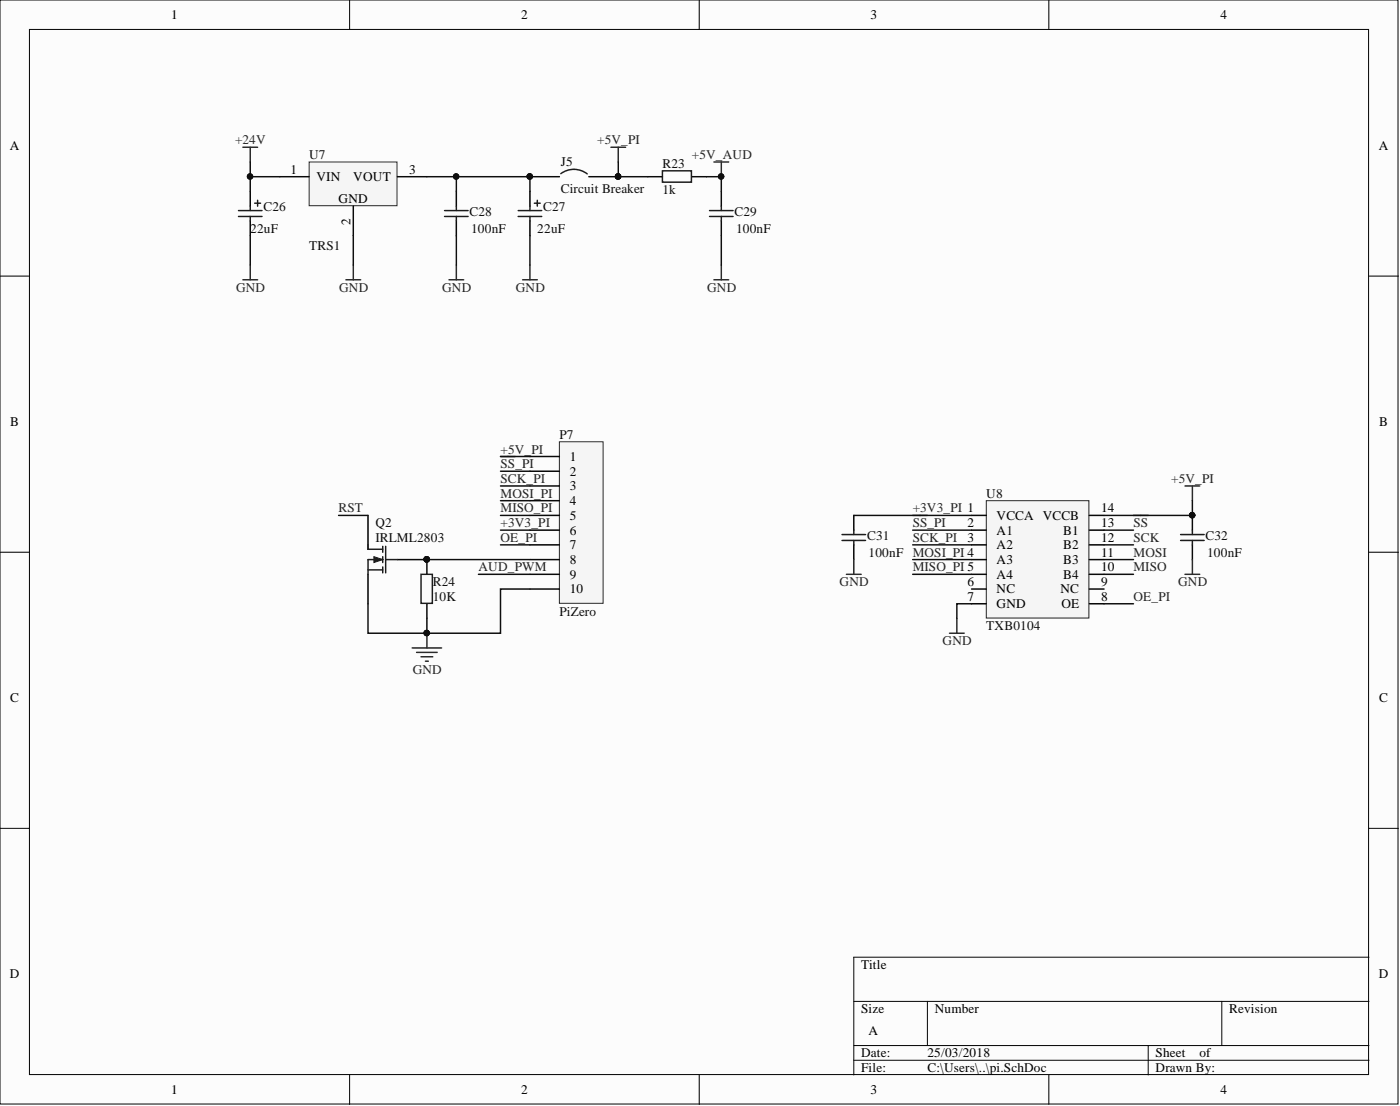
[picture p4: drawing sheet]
<svg xmlns="http://www.w3.org/2000/svg" width="241mm" height="190mm" viewBox="0 0 241 190" stroke-linecap="round" stroke-linejoin="round" font-family="sans-serif">
<defs><g id="words">
<g font-size="2.3">
<text x="29.5" y="3.3">1</text>
<text x="89.8" y="3.3">2</text>
<text x="150" y="3.3">3</text>
<text x="210.3" y="3.3">4</text>
<text x="1.7" y="25.8">A</text>
<text x="50.1" y="29.9">1</text>
<text x="70.5" y="29.9">3</text>
<text x="237.7" y="25.8">A</text>
<text x="54.5" y="31.2">VIN</text>
<text x="58.4" y="35">GND</text>
<text x="60.9" y="31.2">VOUT</text>
<text x="60.4" y="38.7" transform="rotate(-90 60.4 38.7)">2</text>
<text x="1.8" y="73.4">B</text>
<text x="237.7" y="73.4">B</text>
<text x="98.2" y="79.4">1</text>
<text x="98.2" y="81.9">2</text>
<text x="98.2" y="84.5">3</text>
<text x="98.2" y="87">4</text>
<text x="98.2" y="89.5">5</text>
<text x="171.8" y="89.5">VCCA VCCB</text>
<text x="189.8" y="88.3">14</text>
<text x="98.2" y="92.1">6</text>
<text x="98.2" y="94.6">7</text>
<text x="166.8" y="90.8">2</text>
<text x="166.8" y="93.3">3</text>
<text x="171.8" y="92.1">A1</text>
<text x="171.8" y="94.6">A2</text>
<text x="183.3" y="94.6">B2</text>
<text x="183.3" y="92.1">B1</text>
<text x="189.8" y="95.9">11</text>
<text x="189.8" y="93.3">12</text>
<text x="189.8" y="90.8">13</text>
<text x="98.2" y="97.1">8</text>
<text x="98.2" y="99.7">9</text>
<text x="166.8" y="101">6</text>
<text x="171.8" y="97.1">A3</text>
<text x="171.8" y="99.7">A4</text>
<text x="183.3" y="99.7">B4</text>
<text x="183.3" y="97.1">B3</text>
<text x="189.8" y="101">9</text>
<text x="189.8" y="98.4">10</text>
<text x="98.2" y="102.2">10</text>
<text x="166.8" y="103.5">7</text>
<text x="171.8" y="102.2">NC</text>
<text x="171.8" y="104.8">GND</text>
<text x="182.8" y="102.2">NC</text>
<text x="182.9" y="104.8">OE</text>
<text x="189.8" y="103.5">8</text>
<text x="1.8" y="120.9">C</text>
<text x="237.7" y="120.9">C</text>
<text x="148.4" y="166.9">Title</text>
<text x="1.7" y="168.5">D</text>
<text x="237.7" y="168.5">D</text>
<text x="148.4" y="174.5">Size</text>
<text x="149.7" y="178.3">A</text>
<text x="161.1" y="174.5">Number</text>
<text x="211.9" y="174.5">Revision</text>
<text x="148.4" y="182.1">Date:</text>
<text x="148.4" y="184.7">File:</text>
<text x="159.8" y="182.1">25/03/2018</text>
<text x="159.8" y="184.7">C:\Users\..\pi.SchDoc</text>
<text x="199.2" y="182.1">Sheet</text>
<text x="199.2" y="184.7">Drawn By:</text>
<text x="206.7" y="182.1">of</text>
<text x="29.5" y="188.5">1</text>
<text x="89.8" y="188.5">2</text>
<text x="150" y="188.5">3</text>
<text x="210.3" y="188.5">4</text>
</g>
<g font-size="2.3" fill="#262626">
<text x="40.5" y="24.9">+24V</text>
<text x="102.9" y="24.9">+5V_PI</text>
<text x="119.2" y="27.4">+5V_AUD</text>
<text x="40.7" y="50.2">GND</text>
<text x="58.4" y="50.2">GND</text>
<text x="76.2" y="50.2">GND</text>
<text x="88.9" y="50.2">GND</text>
<text x="121.9" y="50.2">GND</text>
<text x="86.3" y="83.2">SCK_PI</text>
<text x="86.3" y="80.7">SS_PI</text>
<text x="86.3" y="78.1">+5V_PI</text>
<text x="201.9" y="83.2">+5V_PI</text>
<text x="58.4" y="88.3">RST</text>
<text x="86.3" y="85.7">MOSI_PI</text>
<text x="86.3" y="88.3">MISO_PI</text>
<text x="157.3" y="88.3">+3V3_PI 1</text>
<text x="86.3" y="90.8">+3V3_PI</text>
<text x="86.3" y="93.3">OE_PI</text>
<text x="157.3" y="90.8">SS_PI</text>
<text x="157.3" y="93.3">SCK_PI</text>
<text x="157.3" y="95.9">MOSI_PI 4</text>
<text x="195.4" y="90.8">SS</text>
<text x="195.4" y="93.3">SCK</text>
<text x="195.4" y="95.9">MOSI</text>
<text x="82.5" y="98.4">AUD_PWM</text>
<text x="144.7" y="101">GND</text>
<text x="157.3" y="98.4">MISO_PI 5</text>
<text x="195.4" y="98.4">MISO</text>
<text x="203.1" y="101">GND</text>
<text x="195.4" y="103.5">OE_PI</text>
<text x="162.5" y="111.1">GND</text>
<text x="71.1" y="116.2">GND</text>
</g>
<g font-size="2.3" fill="#0e0e0e">
<text x="53.3" y="27.4">U7</text>
<text x="96.7" y="28.7">J5</text>
<text x="114.2" y="28.9">R23</text>
<text x="96.7" y="33.2">Circuit Breaker</text>
<text x="114.2" y="33.5">1k</text>
<text x="43.1" y="40.1">22uF</text>
<text x="45.4" y="36.3">C26</text>
<text x="80.9" y="37.3">C28</text>
<text x="81.2" y="40.1">100nF</text>
<text x="92.6" y="40.1">22uF</text>
<text x="93.6" y="36.3">C27</text>
<text x="126.6" y="37.3">C29</text>
<text x="126.9" y="40.1">100nF</text>
<text x="53.3" y="43.1">TRS1</text>
<text x="96.4" y="75.6">P7</text>
<text x="170" y="85.7">U8</text>
<text x="64.7" y="90.8">Q2</text>
<text x="64.7" y="93.3">IRLML2803</text>
<text x="149.4" y="93.1">C31</text>
<text x="149.7" y="95.9">100nF</text>
<text x="207.8" y="93.1">C32</text>
<text x="208.1" y="95.9">100nF</text>
<text x="74.6" y="101">R24</text>
<text x="74.6" y="103.5">10K</text>
<text x="96.4" y="106">PiZero</text>
<text x="170" y="108.6">TXB0104</text>
</g>
</g></defs>
<g fill="#fcfcfc" stroke="#000" stroke-width=".17">
<path d="M0 0h241v190.2h-241z"/>
<path d="M5.1 5.1h230.8v180h-230.8z"/>
</g>
<g fill="none" stroke="#000" stroke-width=".17">
<path d="M60.3 0v5.1M120.5 0v5.1M180.8 0v5.1M0 47.6h5.1M236 47.6h5M0 95.1h5.1M236 95.1h5M0 142.7h5.1M236 142.7h5M147.2 172.5h88.8M159.8 172.5v7.6M210.6 172.5v7.6"/>
<path d="M236 164.9h-88.8v20.3M60.3 185.2v5M120.5 185.2v5M147.2 180.1h88.8M147.2 182.6h88.8M180.8 185.2v5M197.9 180.1v5.1"/>
</g>
<path d="M43.1 33v2.5M43.1 38v2.6M78.7 33v2.5M78.7 38v2.6M91.3 33v2.5M91.3 38v2.6M63.4 88.8v5M63.4 98.9v5.1M68.5 96.4h5.1" fill="none" stroke="#000" stroke-width=".25"/>
<g fill="none" stroke="#1c1c1c" stroke-width=".25">
<path d="M41.1 36.3h4.1M41.1 37.3h4.1M43.1 35.5v.8M43.1 37.3v.7M43.9 35h1M44.4 34.5v1M76.6 36.3h4.1M76.6 37.3h4.1M78.7 35.5v.8M78.7 37.3v.7M89.3 36.3h4.1M89.3 37.3h4.1"/>
<path d="M91.3 35.5v.8M91.3 37.3v.7M92.1 35h1M92.6 34.5v1M63.4 94.6h2.6M63.4 98.2h2.6M66 96.4h-2.6v2.5M66 94.1v1M66 95.9v1M66 97.7v1M66.5 96.4h2M66.5 94.1v4.6"/>
</g>
<g fill="none" stroke="#262626" stroke-width=".25">
<path d="M41.9 25.4h2.5M43.1 25.4v2.5M105.3 25.4h2.5M106.6 25.4v2.5M41.9 48.2h2.5M43.1 45.7v2.5M59.6 48.2h2.6M60.9 45.7v2.5M77.4 48.2h2.5M78.7 45.7v2.5M90.1 48.2h2.5M91.3 45.7v2.5"/>
<path d="M86.3 78.6h2.5"/>
</g>
<circle cx="73.5" cy="96.3" r=".47" fill="#0e0e0e" stroke="#0e0e0e" stroke-width=".17"/>
<path d="M64.4 95.9l1.6 .5-1.6 .5z" fill="#1c1c1c"/>
<path d="M64.4 95.9l1.6 .5-1.6 .5z" fill="none" stroke="#1c1c1c" stroke-width=".17"/>
<path d="M114.2 29.4h5v2h-5zM122.3 36.3h4.1M122.3 37.3h4.1M124.3 35.5v.8M124.3 37.3v.7M63.4 93.8v.8M72.6 98.9h1.9v5h-1.9z" fill="none" stroke="#1c1c1c" stroke-width=".25"/>
<g fill="#0e0e0e" stroke="#0e0e0e" stroke-width=".17">
<circle cx="73.5" cy="96.3" r=".47"/>
<circle cx="73.5" cy="109" r=".47"/>
<circle cx="124.3" cy="30.4" r=".47"/>
</g>
<path d="M111.6 30.4h2.6M119.2 30.4h2.6M124.3 33v2.5M124.3 38v2.6M73.6 96.4v2.5M73.6 104v2.5" fill="none" stroke="#000" stroke-width=".25"/>
<path d="M123.1 27.9h2.5M124.3 27.9v2.5M123.1 48.2h2.5M124.3 45.7v2.5M71 111.6h5.1M71.8 112.4h3.6M72.6 113.1h2M73.3 113.9h.5M73.6 109.1v2.5" fill="none" stroke="#262626" stroke-width=".25"/>
<path d="M96.4 76.1h7.5v27.8h-7.5z" fill="#f5f5f5" stroke="#262626" stroke-width=".17"/>
<path d="M91.3 78.6h5.1M91.3 81.2h5.1M91.3 83.7h5.1M91.3 86.2h5.1M91.3 88.8h5.1M91.3 91.3h5.1M91.3 93.8h5.1M91.3 96.4h5.1M91.3 98.9h5.1M91.3 101.5h5.1" fill="none" stroke="#000" stroke-width=".25"/>
<path d="M170 86.2h17.7v20.3h-17.7z" fill="#f5f5f5" stroke="#262626" stroke-width=".17"/>
<g fill="none" stroke="#000" stroke-width=".25">
<path d="M167.5 88.8h2.5M167.5 98.9h2.5M167.5 96.4h2.5M167.5 93.8h2.5M167.5 91.3h2.5M187.8 88.8h2.5M187.8 98.9h2.5M187.8 96.4h2.5M187.8 93.8h2.5M187.8 91.3h2.5M167.5 101.5h2.5M167.5 104h2.5"/>
<path d="M187.8 101.5h2.5M187.8 104h2.5"/>
</g>
<path d="M157.3 88.8h2.5M195.4 88.8h2.5M204.2 83.7h2.6M205.5 83.7v2.5M163.6 109.1h2.6M164.9 106.5v2.6" fill="none" stroke="#262626" stroke-width=".25"/>
<path d="M53.3 27.9h15.1v7.5h-15.1z" fill="#f5f5f5" stroke="#262626" stroke-width=".17"/>
<path d="M48.2 30.4h5.1M60.9 35.5v5.1M68.5 30.4h5.1M91.3 30.4h5.1M101.5 30.4h5.1M147.2 88.8v2.5M147.2 93.8v2.6M205.5 88.8v2.5M205.5 93.8v2.6" fill="none" stroke="#000" stroke-width=".25"/>
<path d="M96.7 29.9a3.8 3.8 0 0 1 4.5 .1M145.1 92.1h4.1M145.1 93.1h4.1M147.2 91.3v.8M147.2 93.1v.7M203.5 92.1h4M203.5 93.1h4M205.5 91.3v.8M205.5 93.1v.7" fill="none" stroke="#1c1c1c" stroke-width=".25"/>
<path d="M145.9 98.9h2.5M147.2 96.4v2.5M204.2 98.9h2.6M205.5 96.4v2.5" fill="none" stroke="#262626" stroke-width=".25"/>
<g fill="#0e0e0e" stroke="#0e0e0e" stroke-width=".17">
<circle cx="205.5" cy="88.7" r=".47"/>
<circle cx="91.3" cy="30.4" r=".47"/>
<circle cx="106.5" cy="30.4" r=".47"/>
<circle cx="43.1" cy="30.4" r=".47"/>
<circle cx="78.6" cy="30.4" r=".47"/>
<circle cx="73.5" cy="96.3" r=".47"/>
<circle cx="73.5" cy="109" r=".47"/>
<circle cx="124.3" cy="30.4" r=".47"/>
</g>
<g fill="none" stroke="#0e0e0e" stroke-width=".25">
<path d="M43.1 27.9v5.1M43.1 30.4h5.1M73.6 30.4h5.1v2.6M78.7 30.4h12.6v2.6M106.6 27.9v2.5h5M121.8 30.4h2.5v2.6M43.1 40.6v5.1M60.9 40.6v5.1M78.7 40.6v5.1M91.3 40.6v5.1M124.3 40.6v5.1M86.3 78.6h5"/>
<path d="M58.4 88.8h5M73.6 96.4h17.7M82.5 98.9h8.8M86.3 88.8h5M86.3 81.2h5M86.3 83.7h5M86.3 86.2h5M86.3 91.3h5M86.3 93.8h5M147.2 88.8h20.3M157.3 98.9h10.2M157.3 96.4h10.2"/>
<path d="M157.3 91.3h10.2M157.3 93.8h10.2M190.3 98.9h5.1M190.3 96.4h5.1M190.3 91.3h5.1M190.3 93.8h5.1M205.5 86.2v2.6h-15.2M73.6 106.5v2.6M91.3 101.5h-5v7.6h-22.9v-5.1M167.5 104h-2.6v2.5M190.3 104h5.1"/>
</g>
<use href="#words"/>
</svg>
